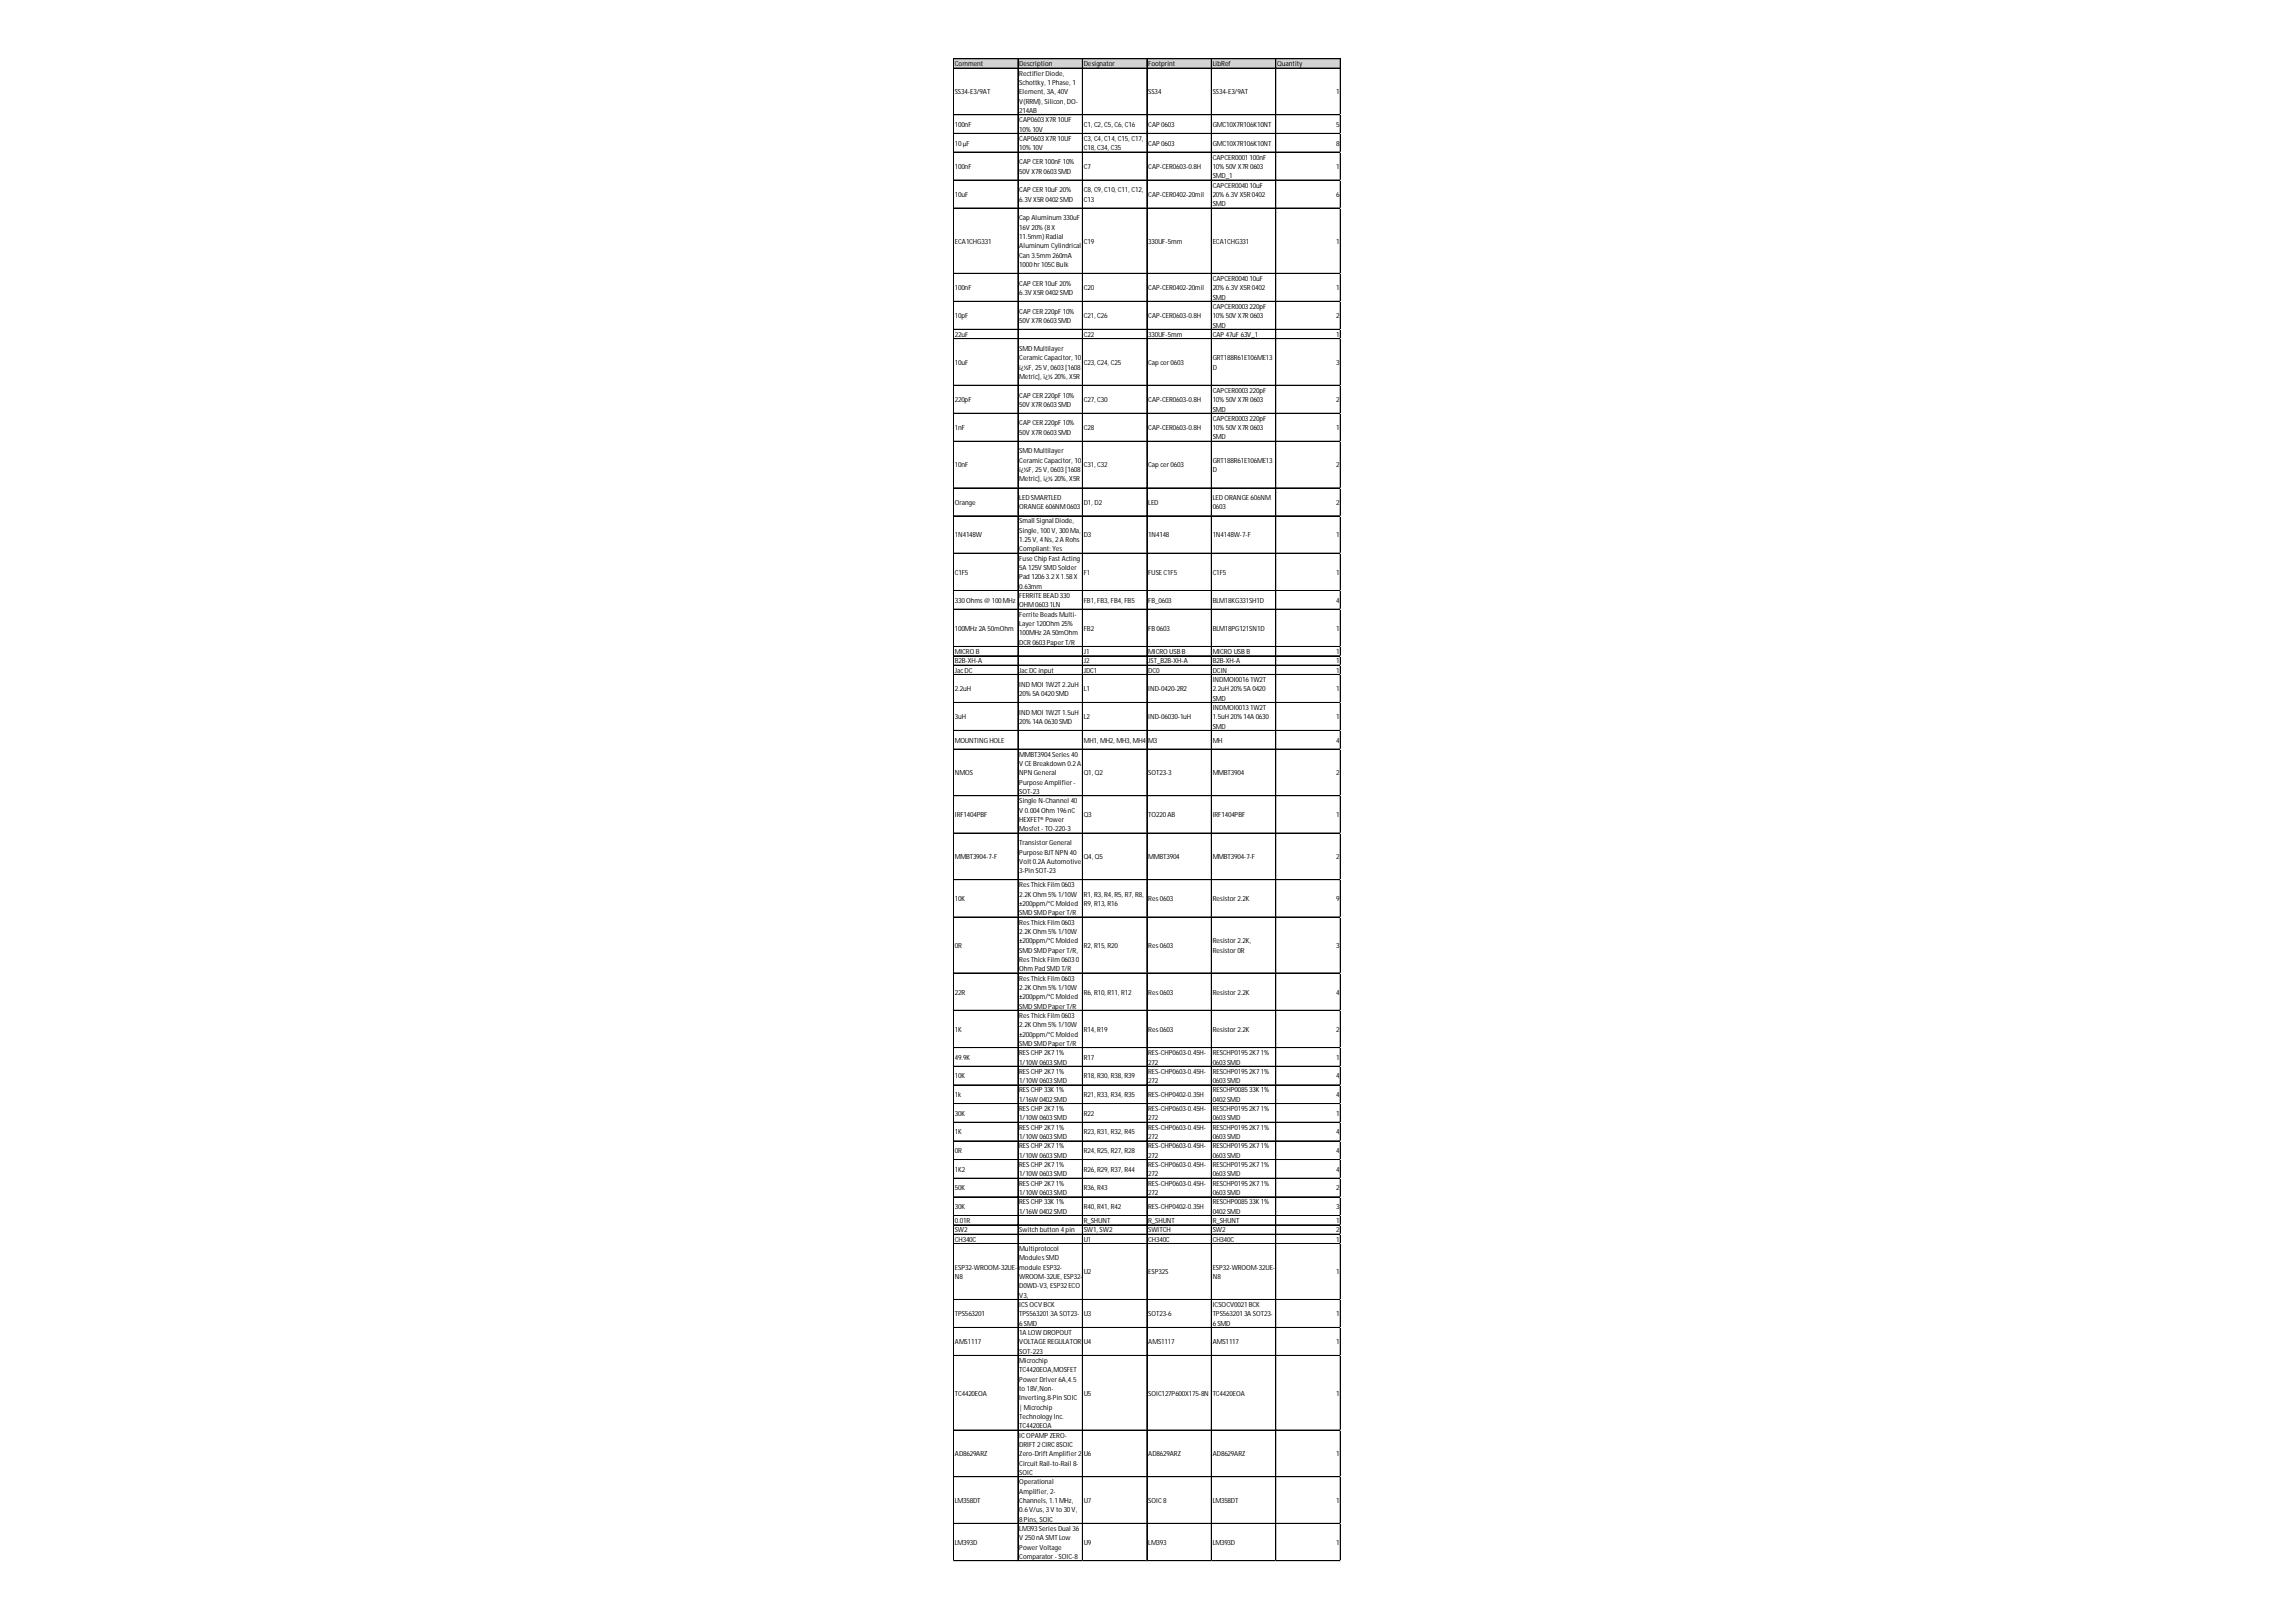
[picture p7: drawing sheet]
<svg xmlns="http://www.w3.org/2000/svg" width="297mm" height="210mm" viewBox="0 0 297 210" stroke-linecap="round" stroke-linejoin="round" font-family="sans-serif">
<defs><g id="words">
<g font-size=".9">
<text x="123.5" y="8.6">Comment</text>
<text x="131.9" y="8.6">Description</text>
<text x="131.9" y="9.8">Rectifier Diode,</text>
<text x="131.9" y="11">Schottky, 1Phase, 1</text>
<text x="140.2" y="8.6">Designator</text>
<text x="148.5" y="8.6">Footprint</text>
<text x="156.9" y="8.6">LibRef</text>
<text x="165.2" y="8.6">Quantity</text>
<text x="123.5" y="12.2">SS34-E3/9AT</text>
<text x="123.5" y="16.4">100nF</text>
<text x="131.9" y="12.2">Element, 3A, 40V</text>
<text x="131.9" y="13.4">V(RRM), Silicon, DO-</text>
<text x="131.9" y="14.6">214AB</text>
<text x="131.9" y="15.8">CAP0603X7R 10UF</text>
<text x="131.9" y="17">10% 10V</text>
<text x="140.2" y="16.4">C1, C2, C5, C6, C16</text>
<text x="148.5" y="12.2">SS34</text>
<text x="148.5" y="16.4">CAP 0603</text>
<text x="156.9" y="12.2">SS34-E3/9AT</text>
<text x="156.9" y="16.4">GMC10X7R106K10NT</text>
<text x="172.8" y="12.2">1</text>
<text x="172.8" y="16.4">5</text>
<text x="123.5" y="18.8">10µF</text>
<text x="123.5" y="21.9">100nF</text>
<text x="131.9" y="18.2">CAP0603X7R 10UF</text>
<text x="131.9" y="19.5">10% 10V</text>
<text x="131.9" y="21.3">CAP CER 100nF 10%</text>
<text x="131.9" y="22.5">50V X7R 0603SMD</text>
<text x="140.2" y="18.2">C3, C4, C14, C15, C17,</text>
<text x="140.2" y="19.5">C18, C34, C35</text>
<text x="140.2" y="21.9">C7</text>
<text x="148.5" y="18.8">CAP 0603</text>
<text x="148.5" y="21.9">CAP-CER0603-0.8H</text>
<text x="156.9" y="18.8">GMC10X7R106K10NT</text>
<text x="156.9" y="20.7">CAPCER0001100nF</text>
<text x="156.9" y="21.9">10% 50V X7R 0603</text>
<text x="156.9" y="23.1">SMD_1</text>
<text x="172.8" y="18.8">8</text>
<text x="172.8" y="21.9">1</text>
<text x="123.5" y="25.5">10uF</text>
<text x="131.9" y="24.9">CAP CER 10uF 20%</text>
<text x="131.9" y="26.1">6.3V X5R 0402SMD</text>
<text x="131.9" y="28.5">Cap Aluminum 330uF</text>
<text x="131.9" y="29.7">16V 20% (8X</text>
<text x="140.2" y="24.9">C8, C9, C10, C11, C12,</text>
<text x="140.2" y="26.1">C13</text>
<text x="148.5" y="25.5">CAP-CER0402-20mil</text>
<text x="156.9" y="24.3">CAPCER004010uF</text>
<text x="156.9" y="25.5">20% 6.3V X5R 0402</text>
<text x="156.9" y="26.7">SMD</text>
<text x="172.8" y="25.5">6</text>
<text x="123.5" y="31.5">ECA1CHG331</text>
<text x="131.9" y="30.9">11.5mm) Radial</text>
<text x="131.9" y="32.1">Aluminum Cylindrical</text>
<text x="131.9" y="33.3">Can 3.5mm 260mA</text>
<text x="131.9" y="34.5">1000hr 105C Bulk</text>
<text x="140.2" y="31.5">C19</text>
<text x="148.5" y="31.5">330UF-5mm</text>
<text x="156.9" y="31.5">ECA1CHG331</text>
<text x="172.8" y="31.5">1</text>
<text x="123.5" y="37.6">100nF</text>
<text x="123.5" y="41.2">10pF</text>
<text x="131.9" y="37">CAP CER 10uF 20%</text>
<text x="131.9" y="38.2">6.3V X5R 0402SMD</text>
<text x="131.9" y="40.6">CAP CER 220pF 10%</text>
<text x="131.9" y="41.8">50V X7R 0603SMD</text>
<text x="140.2" y="37.6">C20</text>
<text x="140.2" y="41.2">C21, C26</text>
<text x="148.5" y="37.6">CAP-CER0402-20mil</text>
<text x="148.5" y="41.2">CAP-CER0603-0.8H</text>
<text x="156.9" y="36.4">CAPCER004010uF</text>
<text x="156.9" y="37.6">20% 6.3V X5R 0402</text>
<text x="156.9" y="38.8">SMD</text>
<text x="156.9" y="40">CAPCER0003220pF</text>
<text x="156.9" y="41.2">10% 50V X7R 0603</text>
<text x="172.8" y="37.6">1</text>
<text x="172.8" y="41.2">2</text>
<text x="123.5" y="43.6">22uF</text>
<text x="123.5" y="47.2">10uF</text>
<text x="131.9" y="45.4">SMD Multilayer</text>
<text x="131.9" y="46.6">Ceramic Capacitor, 10</text>
<text x="131.9" y="47.8">ï¿½F, 25V, 0603[1608</text>
<text x="140.2" y="43.6">C22</text>
<text x="140.2" y="47.2">C23, C24, C25</text>
<text x="148.5" y="43.6">330UF-5mm</text>
<text x="148.5" y="47.2">Cap cer 0603</text>
<text x="156.9" y="42.4">SMD</text>
<text x="156.9" y="43.6">CAP 47uF 63V_1</text>
<text x="156.9" y="46.6">GRT188R61E106ME13</text>
<text x="156.9" y="47.8">D</text>
<text x="172.8" y="43.6">1</text>
<text x="172.8" y="47.2">3</text>
<text x="123.5" y="52">220pF</text>
<text x="131.9" y="49">Metric], ï¿½ 20%, X5R</text>
<text x="131.9" y="51.4">CAP CER 220pF 10%</text>
<text x="131.9" y="52.6">50V X7R 0603SMD</text>
<text x="140.2" y="52">C27, C30</text>
<text x="148.5" y="52">CAP-CER0603-0.8H</text>
<text x="156.9" y="50.8">CAPCER0003220pF</text>
<text x="156.9" y="52">10% 50V X7R 0603</text>
<text x="156.9" y="53.3">SMD</text>
<text x="172.8" y="52">2</text>
<text x="123.5" y="55.7">1nF</text>
<text x="131.9" y="55.1">CAP CER 220pF 10%</text>
<text x="131.9" y="56.3">50V X7R 0603SMD</text>
<text x="131.9" y="58.7">SMD Multilayer</text>
<text x="131.9" y="59.9">Ceramic Capacitor, 10</text>
<text x="140.2" y="55.7">C28</text>
<text x="148.5" y="55.7">CAP-CER0603-0.8H</text>
<text x="156.9" y="54.5">CAPCER0003220pF</text>
<text x="156.9" y="55.7">10% 50V X7R 0603</text>
<text x="156.9" y="56.9">SMD</text>
<text x="156.9" y="59.9">GRT188R61E106ME13</text>
<text x="172.8" y="55.7">1</text>
<text x="123.5" y="60.5">10nF</text>
<text x="123.5" y="65.3">Orange</text>
<text x="131.9" y="61.1">ï¿½F, 25V, 0603[1608</text>
<text x="131.9" y="62.3">Metric], ï¿½ 20%, X5R</text>
<text x="131.9" y="64.7">LED SMARTLED</text>
<text x="131.9" y="65.9">ORANGE 606NM0603</text>
<text x="140.2" y="60.5">C31, C32</text>
<text x="140.2" y="65.3">D1, D2</text>
<text x="148.5" y="60.5">Cap cer 0603</text>
<text x="148.5" y="65.3">LED</text>
<text x="156.9" y="61.1">D</text>
<text x="156.9" y="64.7">LED ORANGE 606NM</text>
<text x="156.9" y="65.9">0603</text>
<text x="172.8" y="60.5">2</text>
<text x="172.8" y="65.3">2</text>
<text x="123.5" y="69.5">1N4148W</text>
<text x="131.9" y="67.7">Small Signal Diode,</text>
<text x="131.9" y="68.9">Single, 100V, 300Ma,</text>
<text x="131.9" y="70.2">1.25V, 4Ns, 2A Rohs</text>
<text x="131.9" y="71.4">Compliant: Yes</text>
<text x="140.2" y="69.5">D3</text>
<text x="148.5" y="69.5">1N4148</text>
<text x="156.9" y="69.5">1N4148W-7-F</text>
<text x="172.8" y="69.5">1</text>
<text x="123.5" y="74.4">C1F5</text>
<text x="131.9" y="72.6">Fuse Chip Fast Acting</text>
<text x="131.9" y="73.8">5A 125V SMD Solder</text>
<text x="131.9" y="75">Pad 12063.2X 1.58X</text>
<text x="131.9" y="76.2">0.63mm</text>
<text x="131.9" y="77.4">FERRITE BEAD 330</text>
<text x="140.2" y="74.4">F1</text>
<text x="148.5" y="74.4">FUSE C1F5</text>
<text x="156.9" y="74.4">C1F5</text>
<text x="172.8" y="74.4">1</text>
<text x="123.5" y="78">330Ohms @ 100MHz</text>
<text x="123.5" y="81.6">100MHz 2A 50mOhm</text>
<text x="131.9" y="78.6">OHM06031LN</text>
<text x="131.9" y="79.8">Ferrite Beads Multi-</text>
<text x="131.9" y="81">Layer 120Ohm 25%</text>
<text x="131.9" y="82.2">100MHz 2A 50mOhm</text>
<text x="131.9" y="83.4">DCR 0603Paper T/R</text>
<text x="140.2" y="78">FB1, FB3, FB4, FB5</text>
<text x="140.2" y="81.6">FB2</text>
<text x="148.5" y="78">FB_0603</text>
<text x="148.5" y="81.6">FB 0603</text>
<text x="156.9" y="78">BLM18KG331SH1D</text>
<text x="156.9" y="81.6">BLM18PG121SN1D</text>
<text x="172.8" y="78">4</text>
<text x="172.8" y="81.6">1</text>
<text x="123.5" y="84.6">MICRO B</text>
<text x="123.5" y="85.8">B2B-XH-A</text>
<text x="123.5" y="87.1">Jac DC</text>
<text x="123.5" y="89.5">2.2uH</text>
<text x="131.9" y="87.1">Jac DC input</text>
<text x="131.9" y="88.9">IND MOI 1W2T 2.2uH</text>
<text x="140.2" y="84.6">J1</text>
<text x="140.2" y="85.8">J2</text>
<text x="140.2" y="87.1">JDC1</text>
<text x="140.2" y="89.5">L1</text>
<text x="148.5" y="84.6">MICRO USB B</text>
<text x="148.5" y="85.8">JST_B2B-XH-A</text>
<text x="148.5" y="87.1">DC0</text>
<text x="148.5" y="89.5">IND-0420-2R2</text>
<text x="156.9" y="84.6">MICRO USB B</text>
<text x="156.9" y="85.8">B2B-XH-A</text>
<text x="156.9" y="87.1">DCIN</text>
<text x="156.9" y="88.3">INDMOI00161W2T</text>
<text x="156.9" y="89.5">2.2uH 20% 5A 0420</text>
<text x="172.8" y="84.6">1</text>
<text x="172.8" y="85.8">1</text>
<text x="172.8" y="87.1">1</text>
<text x="172.8" y="89.5">1</text>
<text x="123.5" y="93.1">3uH</text>
<text x="131.9" y="90.1">20% 5A 0420SMD</text>
<text x="131.9" y="92.5">IND MOI 1W2T 1.5uH</text>
<text x="131.9" y="93.7">20% 14A 0630SMD</text>
<text x="140.2" y="93.1">L2</text>
<text x="148.5" y="93.1">IND-06030-1uH</text>
<text x="156.9" y="90.7">SMD</text>
<text x="156.9" y="91.9">INDMOI00131W2T</text>
<text x="156.9" y="93.1">1.5uH 20% 14A 0630</text>
<text x="156.9" y="94.3">SMD</text>
<text x="172.8" y="93.1">1</text>
<text x="123.5" y="96.1">MOUNTINGHOLE</text>
<text x="123.5" y="100.3">NMOS</text>
<text x="131.9" y="97.9">MMBT3904Series 40</text>
<text x="131.9" y="99.1">V CE Breakdown 0.2A</text>
<text x="131.9" y="100.3">NPN General</text>
<text x="131.9" y="101.5">Purpose Amplifier -</text>
<text x="140.2" y="96.1">MH1, MH2, MH3, MH4</text>
<text x="140.2" y="100.3">Q1, Q2</text>
<text x="148.5" y="96.1">M3</text>
<text x="148.5" y="100.3">SOT23-3</text>
<text x="156.9" y="96.1">MH</text>
<text x="156.9" y="100.3">MMBT3904</text>
<text x="172.8" y="96.1">4</text>
<text x="172.8" y="100.3">2</text>
<text x="123.5" y="105.8">IRF1404PBF</text>
<text x="131.9" y="102.7">SOT-23</text>
<text x="131.9" y="104">Single N-Channel 40</text>
<text x="131.9" y="105.2">V 0.004Ohm 196nC</text>
<text x="131.9" y="106.4">HEXFET® Power</text>
<text x="131.9" y="107.6">Mosfet - TO-220-3</text>
<text x="140.2" y="105.8">Q3</text>
<text x="148.5" y="105.8">TO220AB</text>
<text x="156.9" y="105.8">IRF1404PBF</text>
<text x="172.8" y="105.8">1</text>
<text x="123.5" y="111.2">MMBT3904-7-F</text>
<text x="131.9" y="109.4">Transistor General</text>
<text x="131.9" y="110.6">Purpose BJT NPN 40</text>
<text x="131.9" y="111.8">Volt 0.2A Automotive</text>
<text x="131.9" y="113">3-Pin SOT-23</text>
<text x="140.2" y="111.2">Q4, Q5</text>
<text x="148.5" y="111.2">MMBT3904</text>
<text x="156.9" y="111.2">MMBT3904-7-F</text>
<text x="172.8" y="111.2">2</text>
<text x="123.5" y="116.6">10K</text>
<text x="131.9" y="114.8">Res Thick Film 0603</text>
<text x="131.9" y="116">2.2K Ohm 5% 1/10W</text>
<text x="131.9" y="117.2">±200ppm/°C Molded</text>
<text x="131.9" y="118.4">SMD SMD Paper T/R</text>
<text x="131.9" y="119.6">Res Thick Film 0603</text>
<text x="140.2" y="116">R1, R3, R4, R5, R7, R8,</text>
<text x="140.2" y="117.2">R9, R13, R16</text>
<text x="148.5" y="116.6">Res 0603</text>
<text x="156.9" y="116.6">Resistor 2.2K</text>
<text x="172.8" y="116.6">9</text>
<text x="123.5" y="122.7">0R</text>
<text x="131.9" y="120.9">2.2K Ohm 5% 1/10W</text>
<text x="131.9" y="122.1">±200ppm/°C Molded</text>
<text x="131.9" y="123.3">SMD SMD Paper T/R,</text>
<text x="131.9" y="124.5">Res Thick Film 06030</text>
<text x="131.9" y="125.7">Ohm Pad SMD T/R</text>
<text x="140.2" y="122.7">R2, R15, R20</text>
<text x="148.5" y="122.7">Res 0603</text>
<text x="156.9" y="122.1">Resistor 2.2K,</text>
<text x="156.9" y="123.3">Resistor 0R</text>
<text x="172.8" y="122.7">3</text>
<text x="123.5" y="128.7">22R</text>
<text x="131.9" y="126.9">Res Thick Film 0603</text>
<text x="131.9" y="128.1">2.2K Ohm 5% 1/10W</text>
<text x="131.9" y="129.3">±200ppm/°C Molded</text>
<text x="131.9" y="130.5">SMD SMD Paper T/R</text>
<text x="131.9" y="131.7">Res Thick Film 0603</text>
<text x="140.2" y="128.7">R6, R10, R11, R12</text>
<text x="148.5" y="128.7">Res 0603</text>
<text x="156.9" y="128.7">Resistor 2.2K</text>
<text x="172.8" y="128.7">4</text>
<text x="123.5" y="133.5">1K</text>
<text x="123.5" y="137.2">49.9K</text>
<text x="131.9" y="132.9">2.2K Ohm 5% 1/10W</text>
<text x="131.9" y="134.1">±200ppm/°C Molded</text>
<text x="131.9" y="135.3">SMD SMD Paper T/R</text>
<text x="131.9" y="136.5">RES CHP 2K71%</text>
<text x="131.9" y="137.8">1/10W 0603SMD</text>
<text x="140.2" y="133.5">R14, R19</text>
<text x="140.2" y="137.2">R17</text>
<text x="148.5" y="133.5">Res 0603</text>
<text x="148.5" y="136.5">RES-CHP0603-0.45H-</text>
<text x="148.5" y="137.8">272</text>
<text x="156.9" y="133.5">Resistor 2.2K</text>
<text x="156.9" y="136.5">RESCHP01952K71%</text>
<text x="156.9" y="137.8">0603SMD</text>
<text x="172.8" y="133.5">2</text>
<text x="172.8" y="137.2">1</text>
<text x="123.5" y="139.6">10K</text>
<text x="123.5" y="142">1k</text>
<text x="131.9" y="139">RES CHP 2K71%</text>
<text x="131.9" y="140.2">1/10W 0603SMD</text>
<text x="131.9" y="141.4">RES CHP 33K 1%</text>
<text x="131.9" y="142.6">1/16W 0402SMD</text>
<text x="131.9" y="143.8">RES CHP 2K71%</text>
<text x="140.2" y="139.6">R18, R30, R38, R39</text>
<text x="140.2" y="142">R21, R33, R34, R35</text>
<text x="148.5" y="139">RES-CHP0603-0.45H-</text>
<text x="148.5" y="140.2">272</text>
<text x="148.5" y="142">RES-CHP0402-0.35H</text>
<text x="148.5" y="143.8">RES-CHP0603-0.45H-</text>
<text x="156.9" y="139">RESCHP01952K71%</text>
<text x="156.9" y="140.2">0603SMD</text>
<text x="156.9" y="141.4">RESCHP008533K 1%</text>
<text x="156.9" y="142.6">0402SMD</text>
<text x="156.9" y="143.8">RESCHP01952K71%</text>
<text x="172.8" y="139.6">4</text>
<text x="172.8" y="142">4</text>
<text x="123.5" y="144.4">30K</text>
<text x="123.5" y="146.8">1K</text>
<text x="123.5" y="149.2">0R</text>
<text x="131.9" y="145">1/10W 0603SMD</text>
<text x="131.9" y="146.2">RES CHP 2K71%</text>
<text x="131.9" y="147.4">1/10W 0603SMD</text>
<text x="131.9" y="148.6">RES CHP 2K71%</text>
<text x="131.9" y="149.8">1/10W 0603SMD</text>
<text x="140.2" y="144.4">R22</text>
<text x="140.2" y="146.8">R23, R31, R32, R45</text>
<text x="140.2" y="149.2">R24, R25, R27, R28</text>
<text x="148.5" y="145">272</text>
<text x="148.5" y="146.2">RES-CHP0603-0.45H-</text>
<text x="148.5" y="147.4">272</text>
<text x="148.5" y="148.6">RES-CHP0603-0.45H-</text>
<text x="148.5" y="149.8">272</text>
<text x="156.9" y="145">0603SMD</text>
<text x="156.9" y="146.2">RESCHP01952K71%</text>
<text x="156.9" y="147.4">0603SMD</text>
<text x="156.9" y="148.6">RESCHP01952K71%</text>
<text x="156.9" y="149.8">0603SMD</text>
<text x="172.8" y="144.4">1</text>
<text x="172.8" y="146.8">4</text>
<text x="172.8" y="149.2">4</text>
<text x="123.5" y="151.6">1K2</text>
<text x="123.5" y="154.1">50K</text>
<text x="131.9" y="151">RES CHP 2K71%</text>
<text x="131.9" y="152.2">1/10W 0603SMD</text>
<text x="131.9" y="153.5">RES CHP 2K71%</text>
<text x="131.9" y="154.7">1/10W 0603SMD</text>
<text x="131.9" y="155.9">RES CHP 33K 1%</text>
<text x="140.2" y="151.6">R26, R29, R37, R44</text>
<text x="140.2" y="154.1">R36, R43</text>
<text x="148.5" y="151">RES-CHP0603-0.45H-</text>
<text x="148.5" y="152.2">272</text>
<text x="148.5" y="153.5">RES-CHP0603-0.45H-</text>
<text x="148.5" y="154.7">272</text>
<text x="156.9" y="151">RESCHP01952K71%</text>
<text x="156.9" y="152.2">0603SMD</text>
<text x="156.9" y="153.5">RESCHP01952K71%</text>
<text x="156.9" y="154.7">0603SMD</text>
<text x="156.9" y="155.9">RESCHP008533K 1%</text>
<text x="172.8" y="151.6">4</text>
<text x="172.8" y="154.1">2</text>
<text x="123.5" y="156.5">30K</text>
<text x="123.5" y="158.3">0.01R</text>
<text x="123.5" y="159.5">SW2</text>
<text x="123.5" y="160.7">CH340C</text>
<text x="131.9" y="157.1">1/16W 0402SMD</text>
<text x="131.9" y="159.5">Switch button 4pin</text>
<text x="131.9" y="161.9">Multiprotocol</text>
<text x="140.2" y="156.5">R40, R41, R42</text>
<text x="140.2" y="158.3">R_SHUNT</text>
<text x="140.2" y="159.5">SW1, SW2</text>
<text x="140.2" y="160.7">U1</text>
<text x="148.5" y="156.5">RES-CHP0402-0.35H</text>
<text x="148.5" y="158.3">R_SHUNT</text>
<text x="148.5" y="159.5">SWITCH</text>
<text x="148.5" y="160.7">CH340C</text>
<text x="156.9" y="157.1">0402SMD</text>
<text x="156.9" y="158.3">R_SHUNT</text>
<text x="156.9" y="159.5">SW2</text>
<text x="156.9" y="160.7">CH340C</text>
<text x="172.8" y="156.5">3</text>
<text x="172.8" y="158.3">1</text>
<text x="172.8" y="159.5">2</text>
<text x="172.8" y="160.7">1</text>
<text x="123.5" y="164.3">ESP32-WROOM-32UE-</text>
<text x="123.5" y="165.5">N8</text>
<text x="131.9" y="163.1">Modules SMD</text>
<text x="131.9" y="164.3">module ESP32-</text>
<text x="131.9" y="165.5">WROOM-32UE, ESP32-</text>
<text x="131.9" y="166.7">D0WD-V3, ESP32ECO</text>
<text x="131.9" y="167.9">V3,</text>
<text x="140.2" y="164.9">U2</text>
<text x="148.5" y="164.9">ESP32S</text>
<text x="156.9" y="164.3">ESP32-WROOM-32UE-</text>
<text x="156.9" y="165.5">N8</text>
<text x="172.8" y="164.9">1</text>
<text x="123.5" y="170.4">TPS563201</text>
<text x="123.5" y="174">AMS1117</text>
<text x="131.9" y="169.1">ICS OCV BCK</text>
<text x="131.9" y="170.4">TPS5632013A SOT23-</text>
<text x="131.9" y="171.6">6SMD</text>
<text x="131.9" y="172.8">1A LOW DROPOUT</text>
<text x="131.9" y="174">VOLTAGE REGULATOR</text>
<text x="140.2" y="170.4">U3</text>
<text x="140.2" y="174">U4</text>
<text x="148.5" y="170.4">SOT23-6</text>
<text x="148.5" y="174">AMS1117</text>
<text x="156.9" y="169.1">ICSOCV0021BCK</text>
<text x="156.9" y="170.4">TPS5632013A SOT23-</text>
<text x="156.9" y="171.6">6SMD</text>
<text x="156.9" y="174">AMS1117</text>
<text x="172.8" y="170.4">1</text>
<text x="172.8" y="174">1</text>
<text x="131.9" y="175.2">SOT-223</text>
<text x="131.9" y="176.4">Microchip</text>
<text x="131.9" y="177.6">TC4420EOA,MOSFET</text>
<text x="131.9" y="178.8">Power Driver 6A,4.5</text>
<text x="123.5" y="180.6">TC4420EOA</text>
<text x="131.9" y="180">to 18V,Non-</text>
<text x="131.9" y="181.2">Inverting,8-Pin SOIC</text>
<text x="131.9" y="182.4">| Microchip</text>
<text x="131.9" y="183.6">Technology Inc.</text>
<text x="131.9" y="184.8">TC4420EOA</text>
<text x="140.2" y="180.6">U5</text>
<text x="148.5" y="180.6">SOIC127P600X175-8N</text>
<text x="156.9" y="180.6">TC4420EOA</text>
<text x="172.8" y="180.6">1</text>
<text x="123.5" y="188.5">AD8629ARZ</text>
<text x="131.9" y="186">IC OPAMP ZERO-</text>
<text x="131.9" y="187.3">DRIFT 2CIRC 8SOIC</text>
<text x="131.9" y="188.5">Zero-Drift Amplifier 2</text>
<text x="131.9" y="189.7">Circuit Rail-to-Rail 8-</text>
<text x="131.9" y="190.9">SOIC</text>
<text x="140.2" y="188.5">U6</text>
<text x="148.5" y="188.5">AD8629ARZ</text>
<text x="156.9" y="188.5">AD8629ARZ</text>
<text x="172.8" y="188.5">1</text>
<text x="123.5" y="194.5">LM358DT</text>
<text x="131.9" y="192.1">Operational</text>
<text x="131.9" y="193.3">Amplifier, 2-</text>
<text x="131.9" y="194.5">Channels, 1.1MHz,</text>
<text x="131.9" y="195.7">0.6V/us, 3V to 30V,</text>
<text x="131.9" y="196.9">8Pins, SOIC</text>
<text x="140.2" y="194.5">U7</text>
<text x="148.5" y="194.5">SOIC 8</text>
<text x="156.9" y="194.5">LM358DT</text>
<text x="172.8" y="194.5">1</text>
<text x="123.5" y="199.9">LM393D</text>
<text x="131.9" y="198.1">LM393Series Dual 36</text>
<text x="131.9" y="199.3">V 250nA SMT Low</text>
<text x="131.9" y="200.5">Power Voltage</text>
<text x="131.9" y="201.7">Comparator - SOIC-8</text>
<text x="140.2" y="199.9">U9</text>
<text x="148.5" y="199.9">LM393</text>
<text x="156.9" y="199.9">LM393D</text>
<text x="172.8" y="199.9">1</text>
</g>
</g></defs>
<path d="M123.4 7.6h50.1v1.3h-50.1z" fill="#d3d3d3"/>
<g fill="none" stroke="#000" stroke-width=".13">
<path d="M123.3 7.6v194.4M123.4 7.6v194.4M123.4 7.6h50M123.4 8.8h50M123.4 14.8h50M123.4 14.9h50M123.4 17.3h50M123.4 19.7h50M131.7 7.7v194.3M140 7.7v194.3M140.1 7.7v194.3M148.4 7.7v194.3"/>
<path d="M156.7 7.7v194.3M165 7.7v194.3M165.1 7.7v194.3M173.4 7.7v194.3M123.4 23.3h50M123.4 26.9h50M123.4 35.4h50M123.4 39h50M123.4 42.6h50M123.4 43.8h50M123.4 49.9h50M123.4 53.5h50"/>
<path d="M123.4 57.1h50M123.4 63.1h50M123.4 63.2h50M123.4 66.8h50M123.4 71.6h50M123.4 76.4h50M123.4 78.8h50M123.4 78.9h50M123.4 83.7h50M123.4 84.9h50M123.4 86.1h50M123.4 87.3h50"/>
<path d="M123.4 90.9h50M123.4 94.5h50M123.4 94.6h50M123.4 96.9h50M123.4 97h50M123.4 103h50M123.4 107.8h50M123.4 113.8h50M123.4 113.9h50M123.4 118.7h50M123.4 125.9h50M123.4 130.7h50"/>
<path d="M123.4 130.8h50M123.4 135.6h50M123.4 138h50M123.4 140.4h50M123.4 142.8h50M123.4 145.2h50M123.4 145.3h50M123.4 147.6h50M123.4 147.7h50M123.4 150.1h50M123.4 152.5h50M123.4 154.9h50"/>
<path d="M123.4 157.3h50M123.4 158.5h50M123.4 159.7h50M123.4 160.9h50M123.4 168.2h50M123.4 171.8h50M123.4 175.4h50M123.4 185.1h50M123.4 191.1h50M123.4 197.1h50M123.4 197.2h50M123.4 202h50"/>
</g>
<path d="M123.3 202v.1" fill="none" stroke="#d4d4d4" stroke-width=".13"/>
<path d="M123.3 202l.1 .1z" fill="#d4d4d4"/>
<path d="M131.7 202v.1" fill="none" stroke="#d4d4d4" stroke-width=".13"/>
<path d="M131.7 202v.1z" fill="#d4d4d4"/>
<path d="M140 202v.1" fill="none" stroke="#d4d4d4" stroke-width=".13"/>
<path d="M140 202l.1 .1z" fill="#d4d4d4"/>
<path d="M148.4 202v.1" fill="none" stroke="#d4d4d4" stroke-width=".13"/>
<path d="M148.4 202v.1z" fill="#d4d4d4"/>
<path d="M156.7 202v.1" fill="none" stroke="#d4d4d4" stroke-width=".13"/>
<path d="M156.7 202l.1 .1z" fill="#d4d4d4"/>
<path d="M165 202v.1" fill="none" stroke="#d4d4d4" stroke-width=".13"/>
<path d="M165 202l.1 .1z" fill="#d4d4d4"/>
<path d="M173.4 202v.1" fill="none" stroke="#d4d4d4" stroke-width=".13"/>
<path d="M173.4 202v.1z" fill="#d4d4d4"/>
<path d="M173.4 14.8h.1" fill="none" stroke="#d4d4d4" stroke-width=".13"/>
<path d="M173.4 14.8l.1 .1z" fill="#d4d4d4"/>
<path d="M173.4 17.3h.1" fill="none" stroke="#d4d4d4" stroke-width=".13"/>
<path d="M173.4 17.3h.1z" fill="#d4d4d4"/>
<path d="M173.4 19.7h.1" fill="none" stroke="#d4d4d4" stroke-width=".13"/>
<path d="M173.4 19.7h.1z" fill="#d4d4d4"/>
<path d="M173.4 23.3h.1" fill="none" stroke="#d4d4d4" stroke-width=".13"/>
<path d="M173.4 23.3l.1 .1z" fill="#d4d4d4"/>
<path d="M173.4 26.9h.1" fill="none" stroke="#d4d4d4" stroke-width=".13"/>
<path d="M173.4 26.9l.1 .1z" fill="#d4d4d4"/>
<path d="M173.4 35.4h.1" fill="none" stroke="#d4d4d4" stroke-width=".13"/>
<path d="M173.4 35.4h.1z" fill="#d4d4d4"/>
<path d="M173.4 39h.1" fill="none" stroke="#d4d4d4" stroke-width=".13"/>
<path d="M173.4 39l.1 .1z" fill="#d4d4d4"/>
<path d="M173.4 42.6h.1" fill="none" stroke="#d4d4d4" stroke-width=".13"/>
<path d="M173.4 42.6l.1 .1z" fill="#d4d4d4"/>
<path d="M173.4 43.8h.1" fill="none" stroke="#d4d4d4" stroke-width=".13"/>
<path d="M173.4 43.8l.1 .1z" fill="#d4d4d4"/>
<path d="M173.4 49.9h.1" fill="none" stroke="#d4d4d4" stroke-width=".13"/>
<path d="M173.4 49.9h.1z" fill="#d4d4d4"/>
<path d="M173.4 53.5h.1" fill="none" stroke="#d4d4d4" stroke-width=".13"/>
<path d="M173.4 53.5h.1z" fill="#d4d4d4"/>
<path d="M173.4 57.1h.1" fill="none" stroke="#d4d4d4" stroke-width=".13"/>
<path d="M173.4 57.1l.1 .1z" fill="#d4d4d4"/>
<path d="M173.4 63.1h.1" fill="none" stroke="#d4d4d4" stroke-width=".13"/>
<path d="M173.4 63.1l.1 .1z" fill="#d4d4d4"/>
<path d="M173.4 66.8h.1" fill="none" stroke="#d4d4d4" stroke-width=".13"/>
<path d="M173.4 66.8h.1z" fill="#d4d4d4"/>
<path d="M173.4 71.6h.1" fill="none" stroke="#d4d4d4" stroke-width=".13"/>
<path d="M173.4 71.6h.1z" fill="#d4d4d4"/>
<path d="M173.4 76.4h.1" fill="none" stroke="#d4d4d4" stroke-width=".13"/>
<path d="M173.4 76.4l.1 .1z" fill="#d4d4d4"/>
<path d="M173.4 78.8h.1" fill="none" stroke="#d4d4d4" stroke-width=".13"/>
<path d="M173.4 78.8l.1 .1z" fill="#d4d4d4"/>
<path d="M173.4 83.7h.1" fill="none" stroke="#d4d4d4" stroke-width=".13"/>
<path d="M173.4 83.7h.1z" fill="#d4d4d4"/>
<path d="M173.4 84.9h.1" fill="none" stroke="#d4d4d4" stroke-width=".13"/>
<path d="M173.4 84.9h.1z" fill="#d4d4d4"/>
<path d="M173.4 86.1h.1" fill="none" stroke="#d4d4d4" stroke-width=".13"/>
<path d="M173.4 86.1h.1z" fill="#d4d4d4"/>
<path d="M173.4 87.3h.1" fill="none" stroke="#d4d4d4" stroke-width=".13"/>
<path d="M173.4 87.3h.1z" fill="#d4d4d4"/>
<path d="M173.4 90.9h.1" fill="none" stroke="#d4d4d4" stroke-width=".13"/>
<path d="M173.4 90.9l.1 .1z" fill="#d4d4d4"/>
<path d="M173.4 94.5h.1" fill="none" stroke="#d4d4d4" stroke-width=".13"/>
<path d="M173.4 94.5l.1 .1z" fill="#d4d4d4"/>
<path d="M173.4 96.9h.1" fill="none" stroke="#d4d4d4" stroke-width=".13"/>
<path d="M173.4 96.9l.1 .1z" fill="#d4d4d4"/>
<path d="M173.4 103h.1" fill="none" stroke="#d4d4d4" stroke-width=".13"/>
<path d="M173.4 103h.1z" fill="#d4d4d4"/>
<path d="M173.4 107.8h.1" fill="none" stroke="#d4d4d4" stroke-width=".13"/>
<path d="M173.4 107.8l.1 .1z" fill="#d4d4d4"/>
<path d="M173.4 113.8h.1" fill="none" stroke="#d4d4d4" stroke-width=".13"/>
<path d="M173.4 113.8l.1 .1z" fill="#d4d4d4"/>
<path d="M173.4 118.7h.1" fill="none" stroke="#d4d4d4" stroke-width=".13"/>
<path d="M173.4 118.7h.1z" fill="#d4d4d4"/>
<path d="M173.4 125.9h.1" fill="none" stroke="#d4d4d4" stroke-width=".13"/>
<path d="M173.4 125.9l.1 .1z" fill="#d4d4d4"/>
<path d="M173.4 130.7h.1" fill="none" stroke="#d4d4d4" stroke-width=".13"/>
<path d="M173.4 130.7l.1 .1z" fill="#d4d4d4"/>
<path d="M173.4 135.6h.1" fill="none" stroke="#d4d4d4" stroke-width=".13"/>
<path d="M173.4 135.6h.1z" fill="#d4d4d4"/>
<path d="M173.4 138h.1" fill="none" stroke="#d4d4d4" stroke-width=".13"/>
<path d="M173.4 138h.1z" fill="#d4d4d4"/>
<path d="M173.4 140.4h.1" fill="none" stroke="#d4d4d4" stroke-width=".13"/>
<path d="M173.4 140.4l.1 .1z" fill="#d4d4d4"/>
<path d="M173.4 142.8h.1" fill="none" stroke="#d4d4d4" stroke-width=".13"/>
<path d="M173.4 142.8l.1 .1z" fill="#d4d4d4"/>
<path d="M173.4 145.2h.1" fill="none" stroke="#d4d4d4" stroke-width=".13"/>
<path d="M173.4 145.2l.1 .1z" fill="#d4d4d4"/>
<path d="M173.4 147.6h.1" fill="none" stroke="#d4d4d4" stroke-width=".13"/>
<path d="M173.4 147.6l.1 .1z" fill="#d4d4d4"/>
<path d="M173.4 150.1h.1" fill="none" stroke="#d4d4d4" stroke-width=".13"/>
<path d="M173.4 150.1h.1z" fill="#d4d4d4"/>
<path d="M173.4 152.5h.1" fill="none" stroke="#d4d4d4" stroke-width=".13"/>
<path d="M173.4 152.5h.1z" fill="#d4d4d4"/>
<path d="M173.4 154.9h.1" fill="none" stroke="#d4d4d4" stroke-width=".13"/>
<path d="M173.4 154.9h.1z" fill="#d4d4d4"/>
<path d="M173.4 157.3h.1" fill="none" stroke="#d4d4d4" stroke-width=".13"/>
<path d="M173.4 157.3l.1 .1z" fill="#d4d4d4"/>
<path d="M173.4 158.5h.1" fill="none" stroke="#d4d4d4" stroke-width=".13"/>
<path d="M173.4 158.5l.1 .1z" fill="#d4d4d4"/>
<path d="M173.4 159.7h.1" fill="none" stroke="#d4d4d4" stroke-width=".13"/>
<path d="M173.4 159.7l.1 .1z" fill="#d4d4d4"/>
<path d="M173.4 160.9h.1" fill="none" stroke="#d4d4d4" stroke-width=".13"/>
<path d="M173.4 160.9l.1 .1z" fill="#d4d4d4"/>
<path d="M173.4 168.2h.1" fill="none" stroke="#d4d4d4" stroke-width=".13"/>
<path d="M173.4 168.2h.1z" fill="#d4d4d4"/>
<path d="M173.4 171.8h.1" fill="none" stroke="#d4d4d4" stroke-width=".13"/>
<path d="M173.4 171.8h.1z" fill="#d4d4d4"/>
<path d="M173.4 175.4h.1" fill="none" stroke="#d4d4d4" stroke-width=".13"/>
<path d="M173.4 175.4l.1 .1z" fill="#d4d4d4"/>
<path d="M173.4 185.1h.1" fill="none" stroke="#d4d4d4" stroke-width=".13"/>
<path d="M173.4 185.1h.1z" fill="#d4d4d4"/>
<path d="M173.4 191.1h.1" fill="none" stroke="#d4d4d4" stroke-width=".13"/>
<path d="M173.4 191.1l.1 .1z" fill="#d4d4d4"/>
<path d="M173.4 197.1h.1" fill="none" stroke="#d4d4d4" stroke-width=".13"/>
<path d="M173.4 197.1l.1 .1z" fill="#d4d4d4"/>
<path d="M173.4 202h.1" fill="none" stroke="#d4d4d4" stroke-width=".13"/>
<path d="M173.4 202h.1z" fill="#d4d4d4"/>
<use href="#words"/>
</svg>
